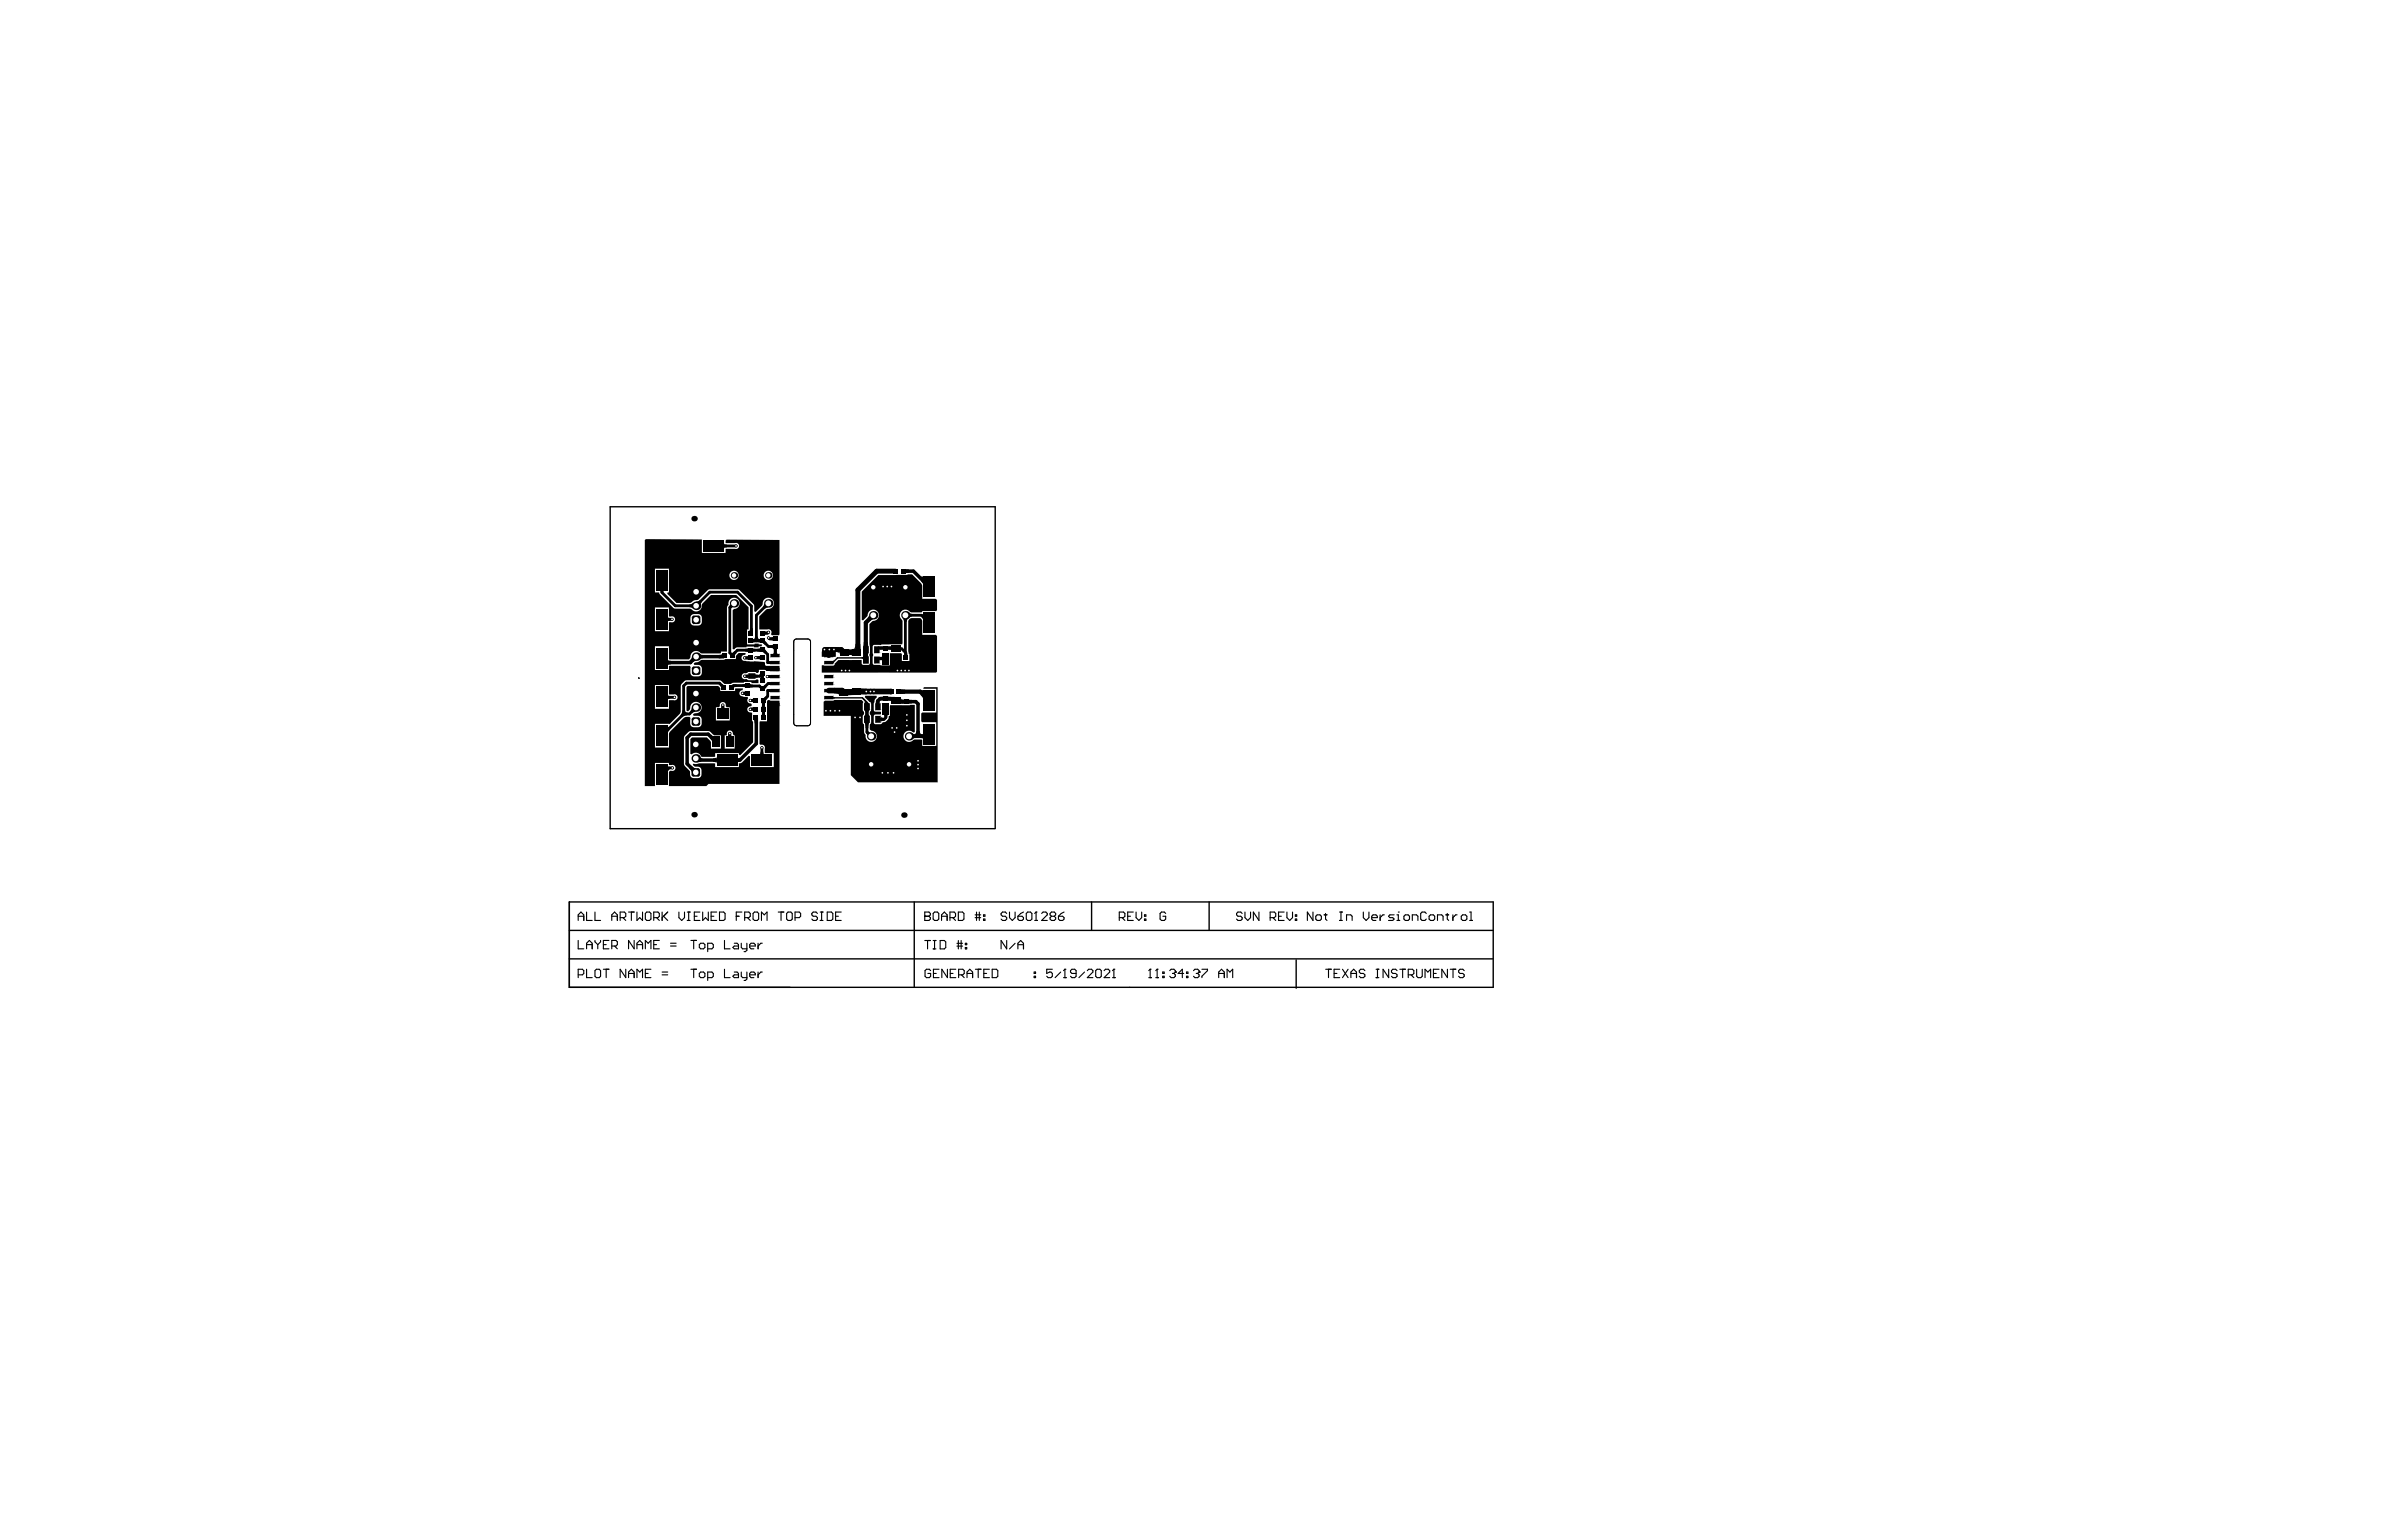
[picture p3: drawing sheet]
<svg xmlns="http://www.w3.org/2000/svg" width="432mm" height="279mm" viewBox="0 0 432 279" stroke-linecap="round" stroke-linejoin="round" font-family="sans-serif">
<path d="M144.1 115.9h2.4l.4 .4v14.9l-.4 .4h-2.2l-.4-.4v-14.9zM144.4 131.6l-.4-.3-.1-.2v-14.7l.1-.3 .4-.2h2h.3l.2 .5v14.7l-.2 .4-.3 .1h-2" fill="none" stroke="#000" stroke-width=".18"/>
<path d="M180.4 91.9h-69.8v58.4h69.8M180.4 91.9v58.3M157 119.7l-.4-.4h-4.8l-.8 .8h-.8M150.3 126.5h6l.9 .9v.8M103.2 163.5h167.5v15.5h-167.5zM103.2 173.9h167.4M103.2 168.7h167.5M165.7 163.5v15.5M197.9 163.5v5.2M219.2 163.5v5.2M235 174v5.2" fill="none" stroke="#000" stroke-width=".25"/>
<g fill="none" stroke="#000" stroke-width=".2">
<path d="M104.8 166.1h1M104.8 166.9v-1l.5-.5 .5 .5v1M104.8 170.5v1.5h1M104.8 176.8h.8l.2-.3v-.5l-.2-.3h-.8v1.6M106.3 165.4v1.5h1M106.3 172v-1l.5-.5 .5 .5v1M106.3 175.7v1.6h1M106.3 171.3h1M107.9 165.4v1.5h1M107.9 176l.2-.3h.5l.3 .3v1l-.3 .3h-.5l-.2-.3zM107.9 170.5v.3l.5 .5M108.4 171.3v.7"/>
<path d="M108.9 170.5v.3l-.5 .5M109.4 175.7h1M109.4 171.3h.5M109.9 175.7v1.6M110.4 170.5h-1v1.5h1M110.9 166.1h1M110.9 171.5h.8l.2-.2v-.5l-.2-.3h-.8v1.5M110.9 166.9v-1l.5-.5 .5 .5v1M111.4 171.5l.5 .5M112.4 166.4h.8l.2-.3v-.5l-.2-.2h-.8v1.5M112.9 166.4l.5 .5M113.4 175.7v1.6l-1-1.6v1.6"/>
<path d="M113.9 165.4h1.1M113.9 177.3v-1.1l.5-.5 .6 .5v1.1M113.9 176.5h1.1M114.4 165.4v1.5M115 170.5v1.5l-1.1-1.5v1.5M115.5 165.4v1.5l.5-.5 .5 .5v-1.5M115.5 172v-1l.5-.5 .5 .5v1M115.5 177.3v-1.6l.5 .5 .5-.5v1.6M115.5 171.3h1M117 165.6l.2-.2h.5l.3 .2v1l-.3 .3h-.5l-.2-.3zM117 176.5h.5M117 172v-1.5l.5 .5 .5-.5v1.5"/>
<path d="M118 175.7h-1v1.6h1M118.5 166.4h.8l.2-.3v-.5l-.2-.2h-.8v1.5M118.5 171.3h.5M119 166.4l.5 .5M119.5 170.5h-1v1.5h1M120 176.8h1M120 176.2h1M120 165.4v1.5M120.3 166.1l.7 .8M121 165.4l-1 1M121.5 171.5h1.1M121.5 171h1.1"/>
<path d="M123.1 165.4v1l.5 .5 .5-.5v-1M124.6 166.9h.5M124.6 165.4h.5M124.8 165.4v1.5M125.2 175.7h1.1M125.2 170.5h1.1M125.8 170.5v1.5M125.8 175.7v1.6M125.9 166.1h.5M126.8 176.5l.2-.3h.5l.3 .3v.5l-.3 .3h-.5l-.2-.3zM126.8 171.3l.2-.3h.5l.3 .3v.5l-.3 .2h-.5l-.2-.2zM126.9 165.4h-1v1.5h1"/>
<path d="M127.4 165.4v1.5l.5-.5 .5 .5v-1.5M128.3 177.3h.8l.2-.3v-.5l-.2-.3h-.8v1.6M128.3 172h.8l.2-.2v-.5l-.2-.3h-.8v1.5M128.9 166.1h.5M129.9 165.4h-1v1.5h1M130.4 165.4h.8l.2 .2v1l-.2 .3h-.8zM131.3 175.7v1.6h1M131.3 170.5v1.5h1M133.1 176.2h.5l.3 .3v.8h-.8l-.2-.3 .2-.2h.8M133.1 171h.5l.3 .3v.7h-.8l-.2-.2 .2-.3h.8M133.5 166.1h.5M134.4 176.2v.8l.2 .3h.8"/>
<path d="M134.4 171v.8l.2 .2h.8M134.5 165.4h-1v1.5M135 166.4h.8l.2-.3v-.5l-.2-.2h-.8v1.5M135.4 171v1.3l-.3 .2h-.2M135.4 176.2v1.3l-.3 .3h-.2M135.5 166.4l.5 .5M135.9 176.8h1v-.3l-.2-.3h-.5l-.3 .3v.5l.3 .3h.5M135.9 171.5h1v-.2l-.2-.3h-.5l-.3 .3v.5l.3 .2h.5M136.8 165.4h.5l.2 .2v1l-.2 .3h-.5l-.3-.3v-1zM137.4 171v1M137.4 176.2v1.1M138 166.9v-1.5l.5 .5 .5-.5v1.5"/>
<path d="M138.2 176.2h-.3l-.5 .6M138.2 171h-.3l-.5 .5M141.1 165.4h1M141.6 165.4v1.5M142.6 165.6l.3-.2h.5l.2 .2v1l-.2 .3h-.5l-.3-.3zM144.1 166.4h.8l.2-.3v-.5l-.2-.2h-.8v1.5M148.2 165.6l-.3-.2h-.5l-.2 .2v.3l.2 .2h.5l.3 .3v.2l-.3 .3h-.5l-.2-.3M148.7 166.9h.5M148.7 165.4h.5M148.9 165.4v1.5M150 165.4h.7l.3 .2v1l-.3 .3h-.7zM151.5 166.1h.5"/>
<path d="M152.5 165.4h-1v1.5h1M167.6 166.1h.1M167.6 165.4h.8l.3 .2v.3l-.3 .2 .3 .3v.2l-.3 .3h-.8zM167.6 166.1h.8M167.6 170.5h1.1M168.1 170.5v1.6M168.7 176l-.3-.3h-.5l-.2 .3v1l.2 .3h.5l.3-.3v-.5h-.5M169.2 165.6l.2-.2h.5l.3 .2v1l-.3 .3h-.5l-.2-.3zM169.2 172.1h.5M169.2 170.5h.5M169.2 176.5h.5M169.4 170.5v1.6"/>
<path d="M170.2 175.7h-1v1.6h1M170.4 170.5h.8l.2 .3v1l-.2 .3h-.8zM170.7 166.1h1M170.7 166.9v-1l.5-.5 .5 .5v1M171.7 175.7v1.6l-1-1.6v1.6M172.2 166.4h.8l.2-.3v-.5l-.2-.2h-.8v1.5M172.3 176.5h.5M172.7 166.4l.5 .5M173.3 175.7h-1v1.6h1M173.5 171.5h1M173.5 171h1M173.7 165.4h.8l.2 .2v1l-.2 .3h-.8z"/>
<path d="M173.7 170.5v1.6M173.8 176.8h.7l.3-.3v-.5l-.3-.3h-.7v1.6M174.2 170.5v1.6M174.3 176.8l.5 .5M175 171.8h.2v.3h-.2zM175 171h.2v.3h-.2zM175.3 176.5h1M175.3 177.3v-1.1l.5-.5 .5 .5v1.1M176.8 165.9h1M176.8 166.4h1M176.8 175.7h1M177 165.4v1.5"/>
<path d="M177.3 175.7v1.6M177.5 165.4v1.5M178.3 166.6h.2v.3h-.2zM178.3 165.9h.2v.2h-.2zM178.3 176.5h.5M179.4 175.7h-1.1v1.6h1.1M179.9 175.7h.7l.3 .3v1l-.3 .3h-.7zM182.5 165.6l-.3-.2h-.5l-.2 .2v.3l.2 .2h.5l.3 .3v.2l-.3 .3h-.5l-.2-.3M182.5 170.5v1.6l-1-1.6v1.6M183 165.4v1l.5 .5 .5-.5v-1M184 171l-1 1.1M184.5 166.1h.8l.2 .3v.2l-.2 .3h-.5l-.3-.3z"/>
<path d="M184.5 172.1v-1.1l.5-.5 .5 .5v1.1M184.5 171.3h1M185.5 165.4l-.5 .2-.5 .5M186 165.6l.3-.2h.5l.3 .2v1l-.3 .3h-.5l-.3-.3zM187.5 177h.2v.3h-.2zM187.5 176.2h.2v.3h-.2zM187.6 166.9h.5M187.8 165.4h.1M187.8 165.4v1.5M187.8 165.4l-.2 .2M188.8 165.6l.3-.2h.5l.2 .2v.3l-1 1h1M190.6 166.1l-.2 .3v.2l.2 .3h.5l.3-.3v-.2l-.3-.3"/>
<path d="M190.6 166.1l-.2-.2v-.3l.2-.2h.5l.3 .2v.3l-.3 .2M190.6 166.1h.5M190.8 175.7h-1.1v.8l.6-.3h.2l.3 .3v.5l-.3 .3h-.5l-.3-.3M191.9 166.1h.7l.3 .3v.2l-.3 .3h-.5l-.2-.3zM192.3 176.2l-1 1.1M192.8 177.3h.5M192.9 165.4l-.5 .2-.5 .5M193 175.7h.1M193 175.7v1.6M193 175.7l-.2 .3M195.1 176.5h-.8l-.2-.3v-.2l.2-.3h.5l.3 .3v1l-.3 .3h-.5l-.2-.3M196.6 176.2l-1 1.1"/>
<path d="M197.1 176l.3-.3h.5l.2 .3v.2l-1 1.1h1M198.9 175.7h.5l.2 .3v1l-.2 .3h-.5l-.3-.3v-1zM200.1 176l.3-.3h.5l.3 .3v.2l-1.1 1.1h1.1M201.7 177.3h.5M201.9 175.7h.1M201.9 175.7v1.6M201.9 175.7l-.2 .3M202.9 166.4h.8l.2-.3v-.5l-.2-.2h-.8v1.5M203.4 166.4l.5 .5M204.4 166.1h.5M205.4 165.4h-1v1.5h1M205.9 165.4v1l.6 .5 .5-.5v-1"/>
<path d="M207.5 166.6h.2v.3h-.2zM207.5 165.9h.2v.2h-.2zM208.2 177.3h.5M208.5 175.7h.1M208.5 175.7v1.6M208.5 175.7l-.3 .3M209.5 177.3h.5M209.8 175.7h.1M209.8 175.7v1.6M209.8 175.7l-.3 .3M210.8 177h.2v.3h-.2zM210.8 176.2h.2v.3h-.2z"/>
<path d="M211.3 165.6l-.2-.2h-.6l-.2 .2v1l.2 .3h.6l.2-.3v-.5h-.5M212 176l.3-.3h.5l.3 .3v.2M212.6 176.5h.2M212.8 176.5l.3 .3v.2l-.3 .3h-.5l-.3-.3M213.1 176.2h.1M213.1 176.2l-.3 .3M214.6 176.5h-1l.7-.8v1.6M215.1 177h.2v.3h-.2zM215.1 176.2h.2v.3h-.2zM216.4 176l.2-.3h.5l.3 .3v.2M216.9 176.5h.2M217.1 176.5l.3 .3v.2l-.3 .3h-.5l-.2-.3"/>
<path d="M217.4 176.2h.1M217.4 176.2l-.3 .3M217.9 175.7h1v.3l-1 1v.3M220.9 176.5h1M220.9 177.3v-1.1l.5-.5 .5 .5v1.1M222.4 177.3v-1.6l.5 .5 .6-.5v1.6M225.2 165.6l-.3-.2h-.5l-.2 .2v.3l.2 .2h.5l.3 .3v.2l-.3 .3h-.5l-.2-.3M225.7 165.4v1l.5 .5 .5-.5v-1M228.2 165.4v1.5l-1-1.5v1.5M230.2 166.4h.8l.3-.3v-.5l-.3-.2h-.8v1.5M230.8 166.4l.5 .5M231.8 166.1h.5"/>
<path d="M232.8 165.4h-1v1.5h1M233.3 165.4v1l.5 .5 .5-.5v-1M234.8 166.6h.3v.3h-.3zM234.8 165.9h.3v.2h-.3zM238 165.4v1.5l-1-1.5v1.5M238.8 165.9h.5l.2 .2v.5l-.2 .3h-.5l-.3-.3v-.5zM240 165.9h.5M240.3 165.6v1l.2 .3M240.3 175.7h1M240.8 175.7v1.6M241.8 176.5h.5M242.8 166.9h.5"/>
<path d="M242.8 165.4h.5M242.9 175.7h-1.1v1.6h1.1M243.1 165.4v1.5M243.4 175.7l1 1.6M244.1 166.9v-1h.8l.2 .2v.8M244.4 175.7l-1 1.6M244.9 176.5h1M244.9 177.3v-1.1l.5-.5 .5 .5v1.1M247.1 165.4v1l.5 .5 .6-.5v-1M247.4 176l-.2-.3h-.5l-.3 .3v.2l.3 .3h.5l.2 .3v.2l-.2 .3h-.5l-.3-.3M248.7 166.4h1v-.3l-.3-.2h-.5l-.2 .2v.5l.2 .3h.5M249.4 175.7h.6"/>
<path d="M249.4 177.3h.6M249.7 175.7v1.6M250.2 165.9v1M250.9 165.9h-.2l-.5 .5M251.7 175.7v1.6l-1-1.6v1.6M252.7 165.9h-.7l-.3 .2 .3 .3h.5l.2 .2-.2 .3h-.8M253.2 166.9h.5M253.2 165.9h.3v1M253.3 176l-.3-.3h-.5l-.3 .3v.2l.3 .3h.5l.3 .3v.2l-.3 .3h-.5l-.3-.3M253.5 165.4h.1M253.8 175.7h1M254.3 175.7v1.6"/>
<path d="M254.7 165.9h.6l.2 .2v.5l-.2 .3h-.6l-.2-.3v-.5zM255.3 176.8h.7l.3-.3v-.5l-.3-.3h-.7v1.6M255.8 176.8l.5 .5M256 166.9v-1h.8l.2 .2v.8M256.8 175.7v1.3l.3 .3h.5l.2-.3v-1.3M258.3 177.3v-1.6l.5 .5 .5-.5v1.6M258.6 165.6l-.3-.2h-.5l-.3 .2v1l.3 .3h.5l.3-.3M259.3 165.9h.5l.3 .2v.5l-.3 .3h-.5l-.2-.3v-.5zM259.8 176.5h.6M260.6 166.9v-1h.7l.3 .2v.8M260.9 175.7h-1.1v1.6h1.1M262.1 165.9h.5"/>
<path d="M262.4 165.6v1l.2 .3M262.4 175.7v1.6l-1-1.6v1.6M262.9 175.7h1M263.4 165.9v1M263.4 175.7v1.6M264.1 165.9h-.2l-.5 .5M265.1 165.9h.6l.2 .2v.5l-.2 .3h-.6l-.2-.3v-.5zM265.4 176l-.2-.3h-.5l-.3 .3v.2l.3 .3h.5l.2 .3v.2l-.2 .3h-.5l-.3-.3M266.4 166.9h.5M266.4 165.4h.3v1.5"/>
</g>
<g fill="#000">
<path d="M131.3 98.5l.1 .2h.4v.5l-.4 .1-.1 .2zM119.7 107.2h.6l-.1 .2h-.5zM121 111.8l.1 .2h.4v.6h-.4l-.1 .2zM125 109.6l.6-.3v1.1l-.6-.3zM125.4 119.1l.8 .7-.6 .3-.5-.4zM126.2 109.1l.7-.3 .3 .4-.2 .6zM126.7 118.5l.7 .2v.7l-.7 .2zM130.3 118.7h.5l.2-.3-.1 .9-.6 .1zM132.3 109.6l.5 .5-.3 .2-.4-.3zM132.4 118.4h.3l.5-.4 .3 .4-.4 .5v.2zM135.1 119l.5-.1v.8l-.5-.2zM135.1 117.6l.5-.1v.8l-.5-.2z"/>
<path d="M134.8 120l.3-.2 .2 .1 3.3 .1v.6l.2 .1h2.5v.8l-.2 .2h-2.2v-.2h-1.4v.3l-.2 .2-.4-.2-2 .2-.2-.2zM136 113.9h.5v.5h-.8l.2-.1zM136.4 117.5l.5 .1v.5l-.5 .2zM136.5 115.8l.5 .1v.5l-.5 .2zM137.3 119l.5-.1v.7l-.5-.1zM137.3 117.6l.5-.1v.7l-.5-.1zM137.3 115.9l.5-.1v.8l-.5-.2zM136.9 115.4h.5l.1 .4 .4 .1-.8 .5-.7-.5 .3-.1zM138.5 109.4l.8 .8-.7 .2-.3-.4zM138.6 115.8v.3l.4 .4-.3 .4-.5-.3h-.2zM138.6 117.5l.4 .6-.3 .5-.4-.4h-.3zM138.6 114.4l.5 .1v.5l-.5 .2z"/>
<path d="M139.2 119.9h.5v.5h-.5zM139.6 117l.5-.2v.8l-.5-.1zM139.6 115.6l.5-.2v.8l-.5-.1zM140.1 117.6h.9l-.2 .5h-.5zM140.3 118.1h.5l.1 .3 .2 .2h-1.1l.2-.2zM149.9 117.8h.9l.1 .5 .1 .3h-1.5l.3-.2zM151.3 117.3a.84 .84 0 0 1 .9 .3v1.1a.68 .68 0 0 0-.9-.5zM149.4 117.3h2.1v1.7l-2.5 .1v-1.2zM153.6 117.8h.7l.2-.2v1.3l-.2-.1-.7-.1zM153.8 117.6l.2 .2h.7v.9l-.7 .1-.2 .1zM155.1 116.8h.9l.1 .8h-1.5a.68 .68 0 0 0 .5-.8zM156.2 119.2l.3-.1v.4l-.3-.1z"/>
<path d="M156.7 119.2l.3 .2-.3 .3-.2-.3zM156.5 118.4h.9l-.2 .5h-.5zM156.7 118.1h.5v.8h-.5zM156.7 118.5h.5l.2 .6h-.9zM157.5 111.6l.8 .7-.5 .3-.6-.5zM156.6 116.4h.7l.1 .8h-.9zM156.5 117.2h.9v3.1h-.9zM159.5 119.1h.3l.2-.2v1l-.2-.2h-.3zM159.6 117.2l.5-.1v.8l-.5-.1zM159.4 119.1h.6v.6h-.4l-.2 .2zM159.4 117.2h.6v.6h-.4l-.2 .2zM161 117.2l.6-.1v.9l-.2-.2h-.4z"/>
<path d="M160.9 117.1l.5 .1v.6l-.5 .1zM163.6 112.1h1.1l-.3 .6h-.5zM163.9 118.4h.5l.2 .4h-.8zM164.1 103.1l.7 .1v.7l-.7 .1zM164.7 111l.6 .3v.5l-.6 .3zM159.2 104.3l6.1-.2 1.8 2 .1 2.5h2.4l.3 .2v1.8l-.2 .2h-2.5l-.2 .2h-1.9a1.11 1.11 0 0 0-1.7-.2 1.11 1.11 0 0 0 .2 1.7v4.3l-5.2 .1-.2 .3v3.2l.3 .2 2.8 .1v-2.3h2l.2 .1v1.4h1.3v-1.4h-.1l-.1-.4 .1-5.5 .5-.5h1.6l.4 .5v2.5h2.4l.3 .2v6.5l-.2 .2h-20.7v-1.3h2.1l.9-1h4.2v.7l.2 .1h1.2l.1-3.3-.1-.6v-3.4l.6-.6a1.06 1.06 0 0 0 1.1-1 1.06 1.06 0 0 0-1.1-1.1 1.06 1.06 0 0 0-1 1.2l-.7 .8-.3-.1v-5.1zM167 104.5h.4v1.8l-.1-.4-.3-.5zM167.2 111.4h.2v-.2v1.5l-.3-.8zM115.7 123h.2zM121 139l.4 .5-.4 .5zM121 131.7l.1 .1 .3-.1v.7l-.4 .7zM121 125.9l.1 .2 .4 .1v.5l-.4 .1-.1 .1z"/>
<path d="M121 119.5l.2 .2 .4 .1v.7h-.4l-.2 .3zM123.7 128.8l.5-.1 .1 .4 .4 .1-.2 .5-.4 .1-.4 .3-.4-.4 .3-.4zM125.4 128.3l.7 .8-.6 .2-.4-.3zM125.4 138.8a.94 .94 0 0 0 .8 .5l-.8 .9v-.4l-.5-.5zM126.8 137.2l.2 .2 .4 .1-.4 .6-.6 .1zM128.8 133.1l.6 .5h.3l-.6 1.2v-.4l-.4-.5zM129.3 137.5l.4-.1 .2-.2v1.3l-.2-.3-.4-.1zM130.5 124.3l.3-.4 .5 .4h.2l-.7 .7v-.3zM130.8 128h.5v.4l.2 .1h-1l.2-.1zM132 133.1h.5l.1 .4 .2 .1h-1l.2-.1zM133 124.2l.5-.1v.5h-.4l-.1 .2zM133.7 137.4l.4 .1v.6l-.4 .2z"/>
<path d="M134.6 125.4l.5-.1v.8l-.5-.1zM134.6 124.1l.5-.2v.8l-.5-.1zM135.2 122.4l.3-.1 .2-.2v1l-.5-.2zM136.1 126.8l.5-.2v.8l-.5-.1zM136.1 128.3l.5-.1v.8l-.5-.2zM136 123.9l.1 .2h.4v.5l-.5 .1zM136.6 130.5h.8v.7h-.6zM137.3 120.3h.5v.8l-.1-.2-.4-.1zM136.9 122.1l.1 .2 .4 .1v.5l-.5 .2zM136.9 120.1l.5 .2v.5l-.5 .3zM137.8 122.5h.8l-.1 .1-.1 .4h-.5zM138 129h.8l-.2 .5h-.5z"/>
<path d="M138 127.4h.8l-.2 .5h-.5zM137.9 136.3h.5v.4l.2 .1h-1l.2-.1zM137.9 122.6h.5l.2 .5h-.9zM138.1 129.2h.5l.2 .5h-.8zM138.1 127.6h.5l.2 .6h-.8zM138.6 120.3l.4 .7-.3 .5-.4-.4h-.3zM138 124.5h.2l.5-.4 .2 .5-.3 .7zM138.1 126.6h.3l.4-.4 .3 .4-.3 .5v.2zM139.2 125l.5-.1v.6h-.5zM139.2 122.4h.5v.6l-.5-.1zM139.2 121.2l.5-.1v.6h-.5zM139.2 123.7h.5v.5h-.5z"/>
<path d="M150.4 126.4h.4v.3h-.4zM151.1 124.7l1.1 .2v1.2a.8 .8 0 0 0-1.1-.4zM151 119.8l.2-.1v.3l-.1 .4zM151.1 126.3l.2 .1v.3l-.3 .1zM153.5 125h.8l.2-.2v1.1l-1 .1zM153.7 124.9l1.1 .1v1l-1.1 .1zM156.3 126.6l.2-.1 1.1 1.2v1l-.2 .5v.4l.2 .2v1.2l-.2 .3v.7h-.5v-.7l-.2-.3v-1.1l.2-.5v-.4l-.2-.3 .1-1.5zM156.7 131h.9l-.2 .6h-.5zM156.7 128.8h.9l-.2 .5h-.5zM156.1 124.8l.9 .1v1h-.9zM157.3 132.6l.4 .2-.5 .5-.2-.4zM157.1 127.4h.3v.6h-.3z"/>
<path d="M156.9 129.3h.5l.2 .5h-.9zM158.8 127.1h.6l.1 .4h-.8zM159.5 126.4l.6-.1v.8l-.6-.1zM159.6 129.9l.2 .2 .4 .1v.5h-.4l-.2 .2zM159.7 129.9l.2 .2 .4 .1v.5h-.4l-.2 .2zM160.1 129.6h1l-.2 .1-.1 .4h-.5v-.4zM161 126.4l.6 .1v.8l-.1-.2-.5-.1zM160.9 126.3l.6 .1v.6l-.6 .1zM163.2 126.9l.6-.1v.8l-.6-.1zM163.3 126.6l.2 .2 .5 .1v.6l-.6 .1zM163.3 125h.8v.8h-.8zM164.7 126.8l.6 .1v.6l-.6 .1z"/>
<path d="M165.3 133l.6 .2v.6l-.6 .2zM166.8 133.2l.5-.1 .1-.2v1.2l-.1-.2-.5-.1zM167.1 125.1h.3v2l-.1-.5-.4-.6zM166.1 132.6h.6a.56 .56 0 0 0 .7 .6l-1 .6-.9-.6a.56 .56 0 0 0 .6-.6zM149.4 127.2l.2-.2h1.4l.3-.1h4.9l.3 .3-.1 1.5 .2 .7-.2 .5v1.1l.2 .4 .1 1.5a.76 .76 0 0 1 .2 .9 1.02 1.02 0 0 0 1.2 .7 1.02 1.02 0 0 0 .8-1.1 1.02 1.02 0 0 0-1-.9l-.2-.2v-.9l.2-.4v-1.1l-.2-.5 .2-.7v-1.1l-1.1-1.2 .1-.2h2l.1 .2a1 1 0 0 0-.5 .9l-.1 .3v1.2l.3 .2h.9l.1 .5-1.2 .1-.1 1.5 .3 .2h.9l.5-.4a1.01 1.01 0 0 0 1-.9v-.2h.2l.1-1.9 4.4-.1v4.9l-.1 .1a1.59 1.59 0 0 0-1.6 0 1.06 1.06 0 0 0 .1 1.5 1.06 1.06 0 0 0 1.5-.2h1.5v1.2h2.5v-4.4h-2.5l-.2-.1v-1.4l.2-.2h2.5v-4.3h-2.3l.1-.3h2.5v17.3h-14.5l-1.3-1.3v-10.8h-4.9z"/>
<path d="M116.9 97.9l.2-.1h10.1v2.5h4.3v-.8h1.7a.55 .55 0 0 0 .8-.5 .55 .55 0 0 0-.8-.5h-1.7v-.5l.2-.2 9.6 .1v17.1l-.1 .2h-1.3l-.2-.2 .1-.1a.63 .63 0 0 0-.2-.7 .63 .63 0 0 0-.7-.1h-1.3v-2.3l1.4-1.3a1.06 1.06 0 0 0 1.3-1 1.06 1.06 0 0 0-1.1-1.1 1.06 1.06 0 0 0-1 1.3l-1.2 1.3-.3-.1v-1l-.1-.4-2.5-2.5-.4-.2-5.2 .1-2 1.9h-.6l-.8 .5h-2.5l-1.7-1.6 .1-.3h.3v-4.3h-2.6v4.3h.8l.1 .4 2.6 2.5 3 .1a1.15 1.15 0 0 0 1.4 .4 1.15 1.15 0 0 0 .7-1.3l1.6-1.6h4.6l2.2 2.2v3.9v.1h-.3v2.7l2.1-.1v.1h.6v.1l-.1 .3h-.5v.2h-.1h-.7v-.2h-.3l-2.7 .2-.6 .4-.3-.1v-7.1l.5-.2a1.04 1.04 0 0 0 .7-1.3 1.04 1.04 0 0 0-1.3-.7 1.04 1.04 0 0 0-.7 1.3l-.2 .5v7.9h-1.1v.3l-.2 .1-3.4-.1a1.13 1.13 0 0 0-1.3-.3 1.13 1.13 0 0 0-.7 1.2l-.2 .3-3.6-.1v-2.3h-2.6v4.3h2.6v-.7l.2-.1h3.6l.1 .3a1.4 1.4 0 0 0 .4 1.6 1.4 1.4 0 0 0 1.6-.4 1.4 1.4 0 0 0-.4-1.6h-.9l-.1-.3 1.4-.7h3.9l.4-.1h1.9v-.6l.5-.5h1.3l-.1 .4a.55 .55 0 0 0-.7 .5 .55 .55 0 0 0 .7 .5l.8 .1v.3l-.1 .2a.52 .52 0 0 0 .5 .7h.3l.3 .2 .5-.2 .1 .2v.6l-.2 .1-.4-.2h-1.2l-.5 .3a.58 .58 0 0 0-.7 .7 .58 .58 0 0 0 .9 .3l.3 .2h1.2l.5-.1 .1 .1v.6h-1.2l-.1-.2h-1.3l-.1 .1h-1.8l-.5 .2h-1.2l-.5-.5-.4-.2-6.2 .1a1.52 1.52 0 0 0-.8 1l-.1 4.8-1.9 2.1-2.7-.1v4.3h2.6v-2.6l2.8-2.8 .9-.1 .2 .2v1.3l.3 .3a1.4 1.4 0 0 0 1.6-.3 1.4 1.4 0 0 0-.3-1.7h-1.1l-.1-.2 .3-.3a1.07 1.07 0 0 0 1.3-1 1.07 1.07 0 0 0-1.2-1.1 1.07 1.07 0 0 0-.9 1.4l-.3 .3h-.3l-.1-4.3 .2-.2h5.6l.4 .4v.5h2.7v-.5h.1h1.3l-.1 .3a.55 .55 0 0 0-.6 .6 .55 .55 0 0 0 .6 .6l.9 .1 .1 .2a.59 .59 0 0 0-.1 .6 .59 .59 0 0 0 .6 .3l.2 .2v.3a.71 .71 0 0 0-.7 1l.7 .2v1.6h.2v.2v3.6l-2.3 2.3-.3-.1v-.2h-4.3v.6h-.1h-2.4a1.04 1.04 0 0 0-1.7-.4l-.3-.1v-2.7l.3-.3h2.7l.8 .8v1.2h1.8v-2.4h-1.3l-.6-.6-.4-.2h-3.2a1.86 1.86 0 0 0-1.2 1v5a2.05 2.05 0 0 0 .9 1.2l.2 .2v.5a.65 .65 0 0 0 .6 .7l1.1-.1 .3-.3a1.4 1.4 0 0 0-.3-1.6l-.8-.1-.4-.3 .1-.2h.4l.8-.1h2.5l.2 .1v.6h4.3v-.7l.6-.2 1.2-1.2 .3 .1v2h4.3v-2.5h-1.6l-.1-.2a1.18 1.18 0 0 0-.3-1.3h-.4l-.2-.2v-3.9v-.2h1.3v-3.7l.2-.2 2.1 .1v15.1h-12.9l-.4 .4h-6.7v-2.5l.2-.2h.4a.55 .55 0 0 0 .5-.7 .55 .55 0 0 0-.7-.4h-.4v-.4h-2.6v4.2h-1.8zM138.4 104.3a.85 .85 0 0 0 1.7 0 .85 .85 0 0 0-1.7 0zM132.2 104.3a.85 .85 0 0 0 1.7 0 .85 .85 0 0 0-1.7 0zM118.7 110.1v4.3h2.6v-1.6a.74 .74 0 0 0 1-.7 .9 .9 0 0 0-1-.3v-1.7zM125.3 111.5a1.37 1.37 0 0 0 .3 1.9 1.4 1.4 0 0 0 1.6-.4 1.4 1.4 0 0 0-.4-1.6 1.75 1.75 0 0 0-1.5 .1zM118.7 124.2v4.3h2.6v-1.5h.1a1.2 1.2 0 0 0 1.4-.4 .55 .55 0 0 0-.1-.5 .55 .55 0 0 0-.6-.2h-.8v-1.7zM129.8 128.2v2.4h2.5v-2.4h-.6l-.1-.2a.55 .55 0 0 0-.6-.7 .55 .55 0 0 0-.5 .7l-.1 .2zM131.9 132.6l-.2 .7h-.3v2.4h1.8v-2.4h-.2l-.1-.3a.56 .56 0 0 0-.4-.5 .56 .56 0 0 0-.6 .1z"/>
<circle cx="136" cy="127" r=".29"/>
<circle cx="138.4" cy="127" r=".25"/>
</g>
<path d="M131.3 118.8l-.2 .3h-4.9l-1 1h-4.4l-.8-.8M163.7 103.6h1.9l2.8 2.8M129.8 134.5l-1.4-1.4h-3.2l-.6 .7v4.7l1.5 1.5M137.1 130.1v4.7l-3 3h-7.7l-.3-.3M159.2 128.2l-.1-1.1 .4-.4h2.6l.5 .5h3.4l.4 .4v5.9M168.4 133.1l-.4 .4h-3.2" fill="none" stroke="#000" stroke-width=".63"/>
<g fill="none" stroke="#000" stroke-width=".51">
<path d="M129.4 99h4M120 105.3v2.1l2.4 2.4h3.8l2.5-2.4h5l2.5 2.5v4.8M120 112.3h1.8M133.1 109.4l-.8 .8v8.2l.4 .4 1-.9 4.6-.1 .9 .9v1.4h1.3M135 119.3h1M136.1 116.2h2.2l1 1h1.2v1.7M137 119.2h1.2M139.3 109.4l-2.2 2.2v4.6M139.3 114.6l-.1 .2h-1M139.3 115.7l.2 .1h1M157 117.8v1.9M159 117.8l.3-.3h3l.1 .1h1.1l.7 .8v.8"/>
<path d="M160.4 119.4h-1.2l-.2 .3M168.4 113l-1.4-1.4h-2.9v6.7M120 126.4h2.3M121.9 139.2h-.7l-1.2 1.3M123.9 129.5l-3.9 3.9M126.2 128.3l-1.2 1.2h-1.1M131 127.8v1.6M131.2 124.6l-.8-.7h-6l-.5 .5v5.1M132.3 133v1.5M132.3 133h.1M134.6 125.7h.9M136 127h1"/>
<path d="M136.3 120.6h1.8l.9 .8h1.5M137 128.6h-1M138.1 135.6v2.2M138.2 122.1v1.4M138.2 122.1l-.5 .5h-2.7M139.1 122.7h1.4M140.5 123.9h-1.3l-.9 1-.6-.5-4.7-.1-.4 .3M140.5 125.2h-1.3v1l-.8 .8v3.1M140.5 120.1h.1M157.2 128.2v.1v4.4l.7 .8M160.4 128.6l.2 .2v1.3l-.3 .3h-1.1"/>
</g>
<path d="M150.2 126.5h.1" fill="none" stroke="#000" stroke-width=".38"/>
<path d="M150.2 125.2h2.5l.3 .3h2.1l.2-.1h6.2M161.5 125.4h.1" fill="none" stroke="#000" stroke-width="1"/>
<path d="M150.3 117.8v1l-.1 .1M151.2 117.8h.1M162.3 103.6h-3.4l-3.4 3.4v11l-.2 .3h-2.3l-.5-.5h-3" fill="none" stroke="#000" stroke-width=".89"/>
<path d="M158.3 111.6l-1.3 1.3v4.9M162.9 125.4h3.9l1.6 1.6" fill="none" stroke="#000" stroke-width=".76"/>
<circle cx="136" cy="127" r=".15" fill="#fff"/>
<circle cx="138.1" cy="135.6" r=".29" fill="#000"/>
<circle cx="138.1" cy="135.6" r=".15" fill="#fff"/>
<circle cx="134.6" cy="125.7" r=".29" fill="#000"/>
<circle cx="134.6" cy="125.7" r=".15" fill="#fff"/>
<circle cx="131" cy="127.8" r=".29" fill="#000"/>
<circle cx="131" cy="127.8" r=".15" fill="#fff"/>
<circle cx="133.4" cy="99" r=".29" fill="#000"/>
<circle cx="133.4" cy="99" r=".15" fill="#fff"/>
<circle cx="135" cy="119.3" r=".29" fill="#000"/>
<circle cx="135" cy="119.3" r=".15" fill="#fff"/>
<circle cx="137" cy="119.2" r=".29" fill="#000"/>
<circle cx="137" cy="119.2" r=".15" fill="#fff"/>
<circle cx="136" cy="128.6" r=".29" fill="#000"/>
<circle cx="136" cy="128.6" r=".15" fill="#fff"/>
<circle cx="139.3" cy="115.7" r=".29" fill="#000"/>
<circle cx="139.3" cy="115.7" r=".15" fill="#fff"/>
<circle cx="139.3" cy="114.6" r=".29" fill="#000"/>
<circle cx="139.3" cy="114.6" r=".15" fill="#fff"/>
<circle cx="139.1" cy="122.7" r=".29" fill="#000"/>
<circle cx="139.1" cy="122.7" r=".15" fill="#fff"/>
<circle cx="121.8" cy="112.3" r=".29" fill="#000"/>
<circle cx="121.8" cy="112.3" r=".15" fill="#fff"/>
<circle cx="135" cy="122.6" r=".29" fill="#000"/>
<circle cx="135" cy="122.6" r=".15" fill="#fff"/>
<circle cx="132.3" cy="133" r=".29" fill="#000"/>
<circle cx="132.3" cy="133" r=".15" fill="#fff"/>
<circle cx="121.9" cy="139.2" r=".29" fill="#000"/>
<circle cx="121.9" cy="139.2" r=".15" fill="#fff"/>
<circle cx="122.3" cy="126.4" r=".29" fill="#000"/>
<circle cx="122.3" cy="126.4" r=".15" fill="#fff"/>
<circle cx="157" cy="125.4" r=".29" fill="#000"/>
<circle cx="157" cy="125.4" r=".15" fill="#fff"/>
<circle cx="157.8" cy="125.4" r=".29" fill="#000"/>
<circle cx="157.8" cy="125.4" r=".15" fill="#fff"/>
<circle cx="158.4" cy="125.4" r=".29" fill="#000"/>
<circle cx="158.4" cy="125.4" r=".15" fill="#fff"/>
<circle cx="166.4" cy="139.3" r=".29" fill="#000"/>
<circle cx="166.4" cy="139.3" r=".15" fill="#fff"/>
<circle cx="166.4" cy="138.6" r=".29" fill="#000"/>
<circle cx="166.4" cy="138.6" r=".15" fill="#fff"/>
<circle cx="150.3" cy="117.8" r=".29" fill="#000"/>
<circle cx="150.3" cy="117.8" r=".15" fill="#fff"/>
<circle cx="149.5" cy="117.8" r=".29" fill="#000"/>
<circle cx="149.5" cy="117.8" r=".15" fill="#fff"/>
<circle cx="164.4" cy="130.6" r=".29" fill="#000"/>
<circle cx="164.4" cy="130.6" r=".15" fill="#fff"/>
<circle cx="162.2" cy="132.7" r=".29" fill="#000"/>
<circle cx="162.2" cy="132.7" r=".15" fill="#fff"/>
<circle cx="162.6" cy="132" r=".29" fill="#000"/>
<circle cx="162.6" cy="132" r=".15" fill="#fff"/>
<circle cx="160.1" cy="106.4" r=".28" fill="#000"/>
<circle cx="160.1" cy="106.4" r=".15" fill="#fff"/>
<circle cx="161.6" cy="106.4" r=".28" fill="#000"/>
<circle cx="161.6" cy="106.4" r=".15" fill="#fff"/>
<circle cx="151.2" cy="117.8" r=".29" fill="#000"/>
<circle cx="151.2" cy="117.8" r=".15" fill="#fff"/>
<circle cx="152.6" cy="121.6" r=".28" fill="#000"/>
<circle cx="152.6" cy="121.6" r=".15" fill="#fff"/>
<circle cx="153.3" cy="121.6" r=".28" fill="#000"/>
<circle cx="153.3" cy="121.6" r=".15" fill="#fff"/>
<circle cx="154" cy="121.6" r=".28" fill="#000"/>
<circle cx="154" cy="121.6" r=".15" fill="#fff"/>
<circle cx="164.8" cy="121.6" r=".28" fill="#000"/>
<circle cx="164.8" cy="121.6" r=".15" fill="#fff"/>
<circle cx="155" cy="130.1" r=".29" fill="#000"/>
<circle cx="155" cy="130.1" r=".15" fill="#fff"/>
<circle cx="155.9" cy="130.1" r=".29" fill="#000"/>
<circle cx="155.9" cy="130.1" r=".15" fill="#fff"/>
<circle cx="161.7" cy="132" r=".29" fill="#000"/>
<circle cx="161.7" cy="132" r=".15" fill="#fff"/>
<circle cx="152.2" cy="128.9" r=".29" fill="#000"/>
<circle cx="152.2" cy="128.9" r=".15" fill="#fff"/>
<circle cx="151.4" cy="128.9" r=".29" fill="#000"/>
<circle cx="151.4" cy="128.9" r=".15" fill="#fff"/>
<circle cx="150.5" cy="128.9" r=".29" fill="#000"/>
<circle cx="150.5" cy="128.9" r=".15" fill="#fff"/>
<circle cx="149.7" cy="128.9" r=".29" fill="#000"/>
<circle cx="149.7" cy="128.9" r=".15" fill="#fff"/>
<circle cx="164.4" cy="129.6" r=".29" fill="#000"/>
<circle cx="164.4" cy="129.6" r=".15" fill="#fff"/>
<circle cx="166.4" cy="137.9" r=".29" fill="#000"/>
<circle cx="166.4" cy="137.9" r=".15" fill="#fff"/>
<circle cx="160" cy="140.1" r=".29" fill="#000"/>
<circle cx="160" cy="140.1" r=".15" fill="#fff"/>
<circle cx="162" cy="140.1" r=".29" fill="#000"/>
<circle cx="162" cy="140.1" r=".15" fill="#fff"/>
<circle cx="161" cy="140.1" r=".29" fill="#000"/>
<circle cx="161" cy="140.1" r=".15" fill="#fff"/>
<circle cx="160.8" cy="106.4" r=".28" fill="#000"/>
<circle cx="160.8" cy="106.4" r=".15" fill="#fff"/>
<circle cx="164.1" cy="121.6" r=".28" fill="#000"/>
<circle cx="164.1" cy="121.6" r=".15" fill="#fff"/>
<circle cx="163.4" cy="121.6" r=".28" fill="#000"/>
<circle cx="163.4" cy="121.6" r=".15" fill="#fff"/>
<circle cx="162.7" cy="121.6" r=".28" fill="#000"/>
<circle cx="162.7" cy="121.6" r=".15" fill="#fff"/>
<circle cx="164.4" cy="131.6" r=".29" fill="#000"/>
<circle cx="164.4" cy="131.6" r=".15" fill="#fff"/>
<circle cx="164.8" cy="138.6" r=".58" fill="#000"/>
<circle cx="164.8" cy="138.6" r=".41" fill="#fff"/>
<circle cx="157.9" cy="133.5" r=".76" fill="#000"/>
<circle cx="157.9" cy="133.5" r=".53" fill="#fff"/>
<circle cx="164.8" cy="133.5" r=".76" fill="#000"/>
<circle cx="164.8" cy="133.5" r=".53" fill="#fff"/>
<circle cx="133.1" cy="109.4" r=".76" fill="#000"/>
<circle cx="133.1" cy="109.4" r=".53" fill="#fff"/>
<circle cx="133.1" cy="104.3" r=".58" fill="#000"/>
<circle cx="133.1" cy="104.3" r=".41" fill="#fff"/>
<circle cx="139.3" cy="109.4" r=".76" fill="#000"/>
<circle cx="139.3" cy="109.4" r=".53" fill="#fff"/>
<circle cx="139.3" cy="104.3" r=".58" fill="#000"/>
<circle cx="139.3" cy="104.3" r=".41" fill="#fff"/>
<circle cx="157.9" cy="138.6" r=".58" fill="#000"/>
<circle cx="157.9" cy="138.6" r=".41" fill="#fff"/>
<circle cx="164.1" cy="111.6" r=".76" fill="#000"/>
<circle cx="164.1" cy="111.6" r=".53" fill="#fff"/>
<circle cx="158.3" cy="106.5" r=".58" fill="#000"/>
<circle cx="158.3" cy="106.5" r=".41" fill="#fff"/>
<circle cx="164.1" cy="106.5" r=".58" fill="#000"/>
<circle cx="164.1" cy="106.5" r=".41" fill="#fff"/>
<circle cx="126.1" cy="137.5" r=".77" fill="#000"/>
<circle cx="126.1" cy="137.5" r=".51" fill="#fff"/>
<circle cx="126.2" cy="119.1" r=".77" fill="#000"/>
<circle cx="126.2" cy="119.1" r=".51" fill="#fff"/>
<circle cx="126.1" cy="135" r=".77" fill="#000"/>
<circle cx="126.1" cy="135" r=".51" fill="#fff"/>
<circle cx="126.2" cy="128.3" r=".77" fill="#000"/>
<circle cx="126.2" cy="128.3" r=".51" fill="#fff"/>
<circle cx="126.2" cy="125.8" r=".77" fill="#000"/>
<circle cx="126.2" cy="125.8" r=".51" fill="#fff"/>
<path d="M125.4 121.2l.4-.4h.8l.4 .4v.8l-.4 .4h-.8l-.4-.4z" fill-rule="evenodd" fill="#000"/>
<g fill="#000">
<path d="M125.4 121.2h.4zM125.6 120.9l.2-.1v.4h-.4z"/>
<path d="M125.8 122v.4zM125.4 122h.4v.4l-.3-.2z"/>
<path d="M126.6 122h.4zM126.6 122h.4l-.2 .3-.2 .1z"/>
<path d="M126.6 120.8v.4zM126.6 120.8l.2 .1 .2 .3h-.4z"/>
</g>
<circle cx="126.2" cy="121.6" r=".51" fill="#fff"/>
<circle cx="126.2" cy="116.5" r=".77" fill="#000"/>
<circle cx="126.2" cy="116.5" r=".51" fill="#fff"/>
<path d="M125.8 111.6h.8l.4 .4v.8l-.4 .4h-.8l-.4-.4v-.8z" fill-rule="evenodd" fill="#000"/>
<g fill="#000">
<path d="M125.4 112h.4zM125.6 111.7l.2-.1v.4h-.4z"/>
<path d="M125.8 112.8v.4zM125.4 112.8h.4v.4l-.3-.2z"/>
<path d="M126.6 112.8h.4zM126.6 112.8h.4l-.2 .3-.2 .1z"/>
<path d="M126.6 111.6v.4zM126.6 111.6l.3 .2 .1 .2h-.4z"/>
</g>
<circle cx="126.2" cy="112.4" r=".51" fill="#fff"/>
<circle cx="126.2" cy="109.8" r=".77" fill="#000"/>
<circle cx="126.2" cy="109.8" r=".51" fill="#fff"/>
<circle cx="158.3" cy="111.6" r=".76" fill="#000"/>
<circle cx="158.3" cy="111.6" r=".53" fill="#fff"/>
<path d="M125.4 130.4l.4-.3h.7l.4 .3v.8l-.4 .4h-.7l-.4-.4z" fill-rule="evenodd" fill="#000"/>
<g fill="#000">
<path d="M125.4 130.4h.4zM125.6 130.1h.2v.3h-.4z"/>
<path d="M125.8 131.2v.4zM125.4 131.2h.4v.4l-.2-.1z"/>
<path d="M126.5 131.2h.4zM126.5 131.2h.4l-.2 .3-.2 .1z"/>
<path d="M126.5 130.1v.3zM126.5 130.1l.4 .1v.2h-.4z"/>
</g>
<circle cx="126.2" cy="130.8" r=".51" fill="#fff"/>
<path d="M125.7 139.3h.8l.4 .4v.7l-.4 .4h-.8l-.3-.4v-.7z" fill-rule="evenodd" fill="#000"/>
<g fill="#000">
<path d="M125.4 139.7h.3zM125.5 139.3h.2v.4h-.3z"/>
<path d="M126.5 139.3v.4zM126.5 139.3h.2l.2 .4h-.4z"/>
<path d="M125.7 140.4v.4zM125.4 140.4h.3v.4h-.2z"/>
<path d="M126.5 140.4h.4zM126.5 140.4h.4l-.2 .4h-.2z"/>
</g>
<circle cx="126.1" cy="140" r=".51" fill="#fff"/>
<circle cx="126.2" cy="107.3" r=".77" fill="#000"/>
<circle cx="126.2" cy="107.3" r=".51" fill="#fff"/>
<g fill="#000">
<path d="M119 103.4h2v3.8h-2z" fill-rule="evenodd"/>
<path d="M119 110.4h2v3.8h-2z" fill-rule="evenodd"/>
<path d="M119 98h3.8v2h-3.8z" fill-rule="evenodd"/>
<path d="M130.9 118.4h.8v.8h-.8z" fill-rule="evenodd"/>
<path d="M127.5 98h3.8v2h-3.8z" fill-rule="evenodd"/>
<path d="M132.3 118.4h.8v.8h-.8z" fill-rule="evenodd"/>
<path d="M135.7 114.4h.8v.8h-.8z" fill-rule="evenodd"/>
<path d="M135.7 115.8h.8v.8h-.8z" fill-rule="evenodd"/>
<path d="M135.6 118.9h.8v.8h-.8z" fill-rule="evenodd"/>
<path d="M135.6 117.5h.8v.8h-.8z" fill-rule="evenodd"/>
<path d="M137.8 118.8h.8v.8h-.8z" fill-rule="evenodd"/>
<path d="M137.8 114.4h.8v.8h-.8z" fill-rule="evenodd"/>
<path d="M137.8 117.5h.8v.7h-.8z" fill-rule="evenodd"/>
<path d="M137.8 115.8h.8v.8h-.8z" fill-rule="evenodd"/>
<path d="M140.1 116.8h.9v.8h-.9z" fill-rule="evenodd"/>
<path d="M140.1 115.4h.9v.8h-.9z" fill-rule="evenodd"/>
<path d="M139.7 118.6h1.6v.5l-1.6 .1z" fill-rule="evenodd"/>
<path d="M139.7 119.8h1.6v.6h-1.6z" fill-rule="evenodd"/>
<path d="M149.5 118.6h1.5l.1 .5-1.6 .1z" fill-rule="evenodd"/>
<path d="M149.5 119.8h1.5l.1 .6h-1.6z" fill-rule="evenodd"/>
<path d="M152.2 117.6h1.6v1.3h-1.6z" fill-rule="evenodd"/>
<path d="M152.2 119.7h1.6v1.2h-1.6z" fill-rule="evenodd"/>
<path d="M154.5 117.6h1.6v1.3h-1.6z" fill-rule="evenodd"/>
<path d="M154.5 119.7h1.6v1.2h-1.6z" fill-rule="evenodd"/>
<path d="M156.5 119l1 .1-.1 1.2-.9-.1z" fill-rule="evenodd"/>
<path d="M156.5 117.2h1l-.1 1.2h-.9z" fill-rule="evenodd"/>
<path d="M158.5 119l.9 .1v1.2l-.9-.1z" fill-rule="evenodd"/>
<path d="M158.5 117.2h.9v1.2h-.9z" fill-rule="evenodd"/>
<path d="M160.1 117.1h.8v.8h-.8z" fill-rule="evenodd"/>
<path d="M161.5 117.1h1.8v1.1h-1.8z" fill-rule="evenodd"/>
<path d="M161.5 119.8h1.8v1.1h-1.8z" fill-rule="evenodd"/>
<path d="M161.9 103.1h.8v.9h-.8z" fill-rule="evenodd"/>
<path d="M163.3 103.1h.8v.9h-.8z" fill-rule="evenodd"/>
<path d="M163.7 118.8h.9v.8h-.9z" fill-rule="evenodd"/>
<path d="M167.4 111.1h2.1v3.8h-2.1z" fill-rule="evenodd"/>
<path d="M167.4 104.5h2.1v3.8h-2.1z" fill-rule="evenodd"/>
<path d="M119 131.5h2v3.8h-2z" fill-rule="evenodd"/>
<path d="M119 124.5h2v3.8h-2z" fill-rule="evenodd"/>
<path d="M119 117.4h2v3.8h-2z" fill-rule="evenodd"/>
<path d="M129.1 133.6h1.3v1.9h-1.3z" fill-rule="evenodd"/>
<path d="M130 128.5h2v1.9h-2z" fill-rule="evenodd"/>
<path d="M130.8 124.3h.8v.7h-.8z" fill-rule="evenodd"/>
<path d="M131.6 133.6h1.3v1.9h-1.3z" fill-rule="evenodd"/>
<path d="M132.2 124.3h.8v.7h-.8z" fill-rule="evenodd"/>
<path d="M129.9 136.8h3.8v2h-3.8z" fill-rule="evenodd"/>
<path d="M135.1 125.3h.9v.8h-.9z" fill-rule="evenodd"/>
<path d="M135.1 123.9h.9v.8h-.9z" fill-rule="evenodd"/>
<path d="M136.6 128.1h.8v.9h-.8z" fill-rule="evenodd"/>
<path d="M136.6 129.7h.8v.8h-.8z" fill-rule="evenodd"/>
<path d="M135.7 122.1h1.2v.9l-1.2 .1z" fill-rule="evenodd"/>
<path d="M135.7 120.1h1.2v.9l-1.2 .1z" fill-rule="evenodd"/>
<path d="M136.6 126.6h.8v.8h-.8z" fill-rule="evenodd"/>
<path d="M137.8 120.3h.8v.8h-.8z" fill-rule="evenodd"/>
<path d="M137.8 121.7h.8v.8h-.8z" fill-rule="evenodd"/>
<path d="M138 128.1h.8v.9h-.8z" fill-rule="evenodd"/>
<path d="M138 129.7h.8v.8h-.8z" fill-rule="evenodd"/>
<path d="M137.7 124.5h.9v.8h-.9z" fill-rule="evenodd"/>
<path d="M137.7 123.1h.9v.8h-.9z" fill-rule="evenodd"/>
<path d="M138 126.6h.8v.8h-.8z" fill-rule="evenodd"/>
<path d="M136.2 136.8h3.8v2h-3.8z" fill-rule="evenodd"/>
<path d="M139.7 127.4h1.6v.6h-1.6z" fill-rule="evenodd"/>
<path d="M139.7 124.9h1.6v.6h-1.6z" fill-rule="evenodd"/>
<path d="M139.7 122.4h1.6v.5l-1.6 .1z" fill-rule="evenodd"/>
<path d="M139.7 121.1h1.6v.6h-1.6z" fill-rule="evenodd"/>
<path d="M139.7 123.6h1.6v.6h-1.6z" fill-rule="evenodd"/>
<path d="M139.7 126.2h1.6v.5l-1.6 .1z" fill-rule="evenodd"/>
<path d="M149.5 127.4h1.5l.1 .6h-1.6z" fill-rule="evenodd"/>
<path d="M149.5 124.9h1.5l.1 .6h-1.6z" fill-rule="evenodd"/>
<path d="M149.5 122.4h1.5l.1 .5-1.6 .1z" fill-rule="evenodd"/>
<path d="M149.5 121.1h1.5l.1 .6h-1.6z" fill-rule="evenodd"/>
<path d="M149.5 126.2h1.5l.1 .5-1.6 .1z" fill-rule="evenodd"/>
<path d="M149.5 123.6h1.5l.1 .6h-1.6z" fill-rule="evenodd"/>
<path d="M152.2 126.9h1.6v1.3h-1.6z" fill-rule="evenodd"/>
<path d="M152.2 124.9h1.6v1.2h-1.6z" fill-rule="evenodd"/>
<path d="M154.5 124.8h1.6v1.1h-1.6z" fill-rule="evenodd"/>
<path d="M154.5 128.2h1.6v1.1h-1.6z" fill-rule="evenodd"/>
<path d="M156.7 129.8l1 .1-.1 1.2-.9-.1z" fill-rule="evenodd"/>
<path d="M156.7 127.5l1 .1-.1 1.2-.9-.1z" fill-rule="evenodd"/>
<path d="M158.7 129.8l.9 .1v1.2l-.9-.1z" fill-rule="evenodd"/>
<path d="M158.7 127.5l.9 .1v1.2l-.9-.1z" fill-rule="evenodd"/>
<path d="M160 118.4h1.1v2h-1.1z" fill-rule="evenodd"/>
<path d="M160 127.6h1.1v2h-1.1z" fill-rule="evenodd"/>
<path d="M160.1 126.3h.8v.8h-.8z" fill-rule="evenodd"/>
<path d="M161.1 125h.8v.8h-.8z" fill-rule="evenodd"/>
<path d="M161.6 126.5h1.8v1.1h-1.8z" fill-rule="evenodd"/>
<path d="M161.6 129.2h1.8v1.1h-1.8z" fill-rule="evenodd"/>
<path d="M162.5 125h.8v.8h-.8z" fill-rule="evenodd"/>
<path d="M163.7 120.2h.9v.8h-.9z" fill-rule="evenodd"/>
<path d="M163.8 126.8h.9v.8h-.9z" fill-rule="evenodd"/>
<path d="M163.8 128.2h.9v.8h-.9z" fill-rule="evenodd"/>
<path d="M167.4 125.1h2.1v3.8h-2.1z" fill-rule="evenodd"/>
<path d="M167.4 117.7h2.1v3.8h-2.1z" fill-rule="evenodd"/>
<path d="M167.4 131.2h2.1v3.8h-2.1z" fill-rule="evenodd"/>
<path d="M119 138.6h2v3.8h-2z" fill-rule="evenodd"/>
<path d="M167.4 137.6h2.1v3.8h-2.1z" fill-rule="evenodd"/>
</g>
<g fill="#000">
<circle cx="125.8" cy="94" r=".5"/>
<circle cx="125.8" cy="147.7" r=".5"/>
<circle cx="163.9" cy="147.8" r=".5"/>
</g>
</svg>
